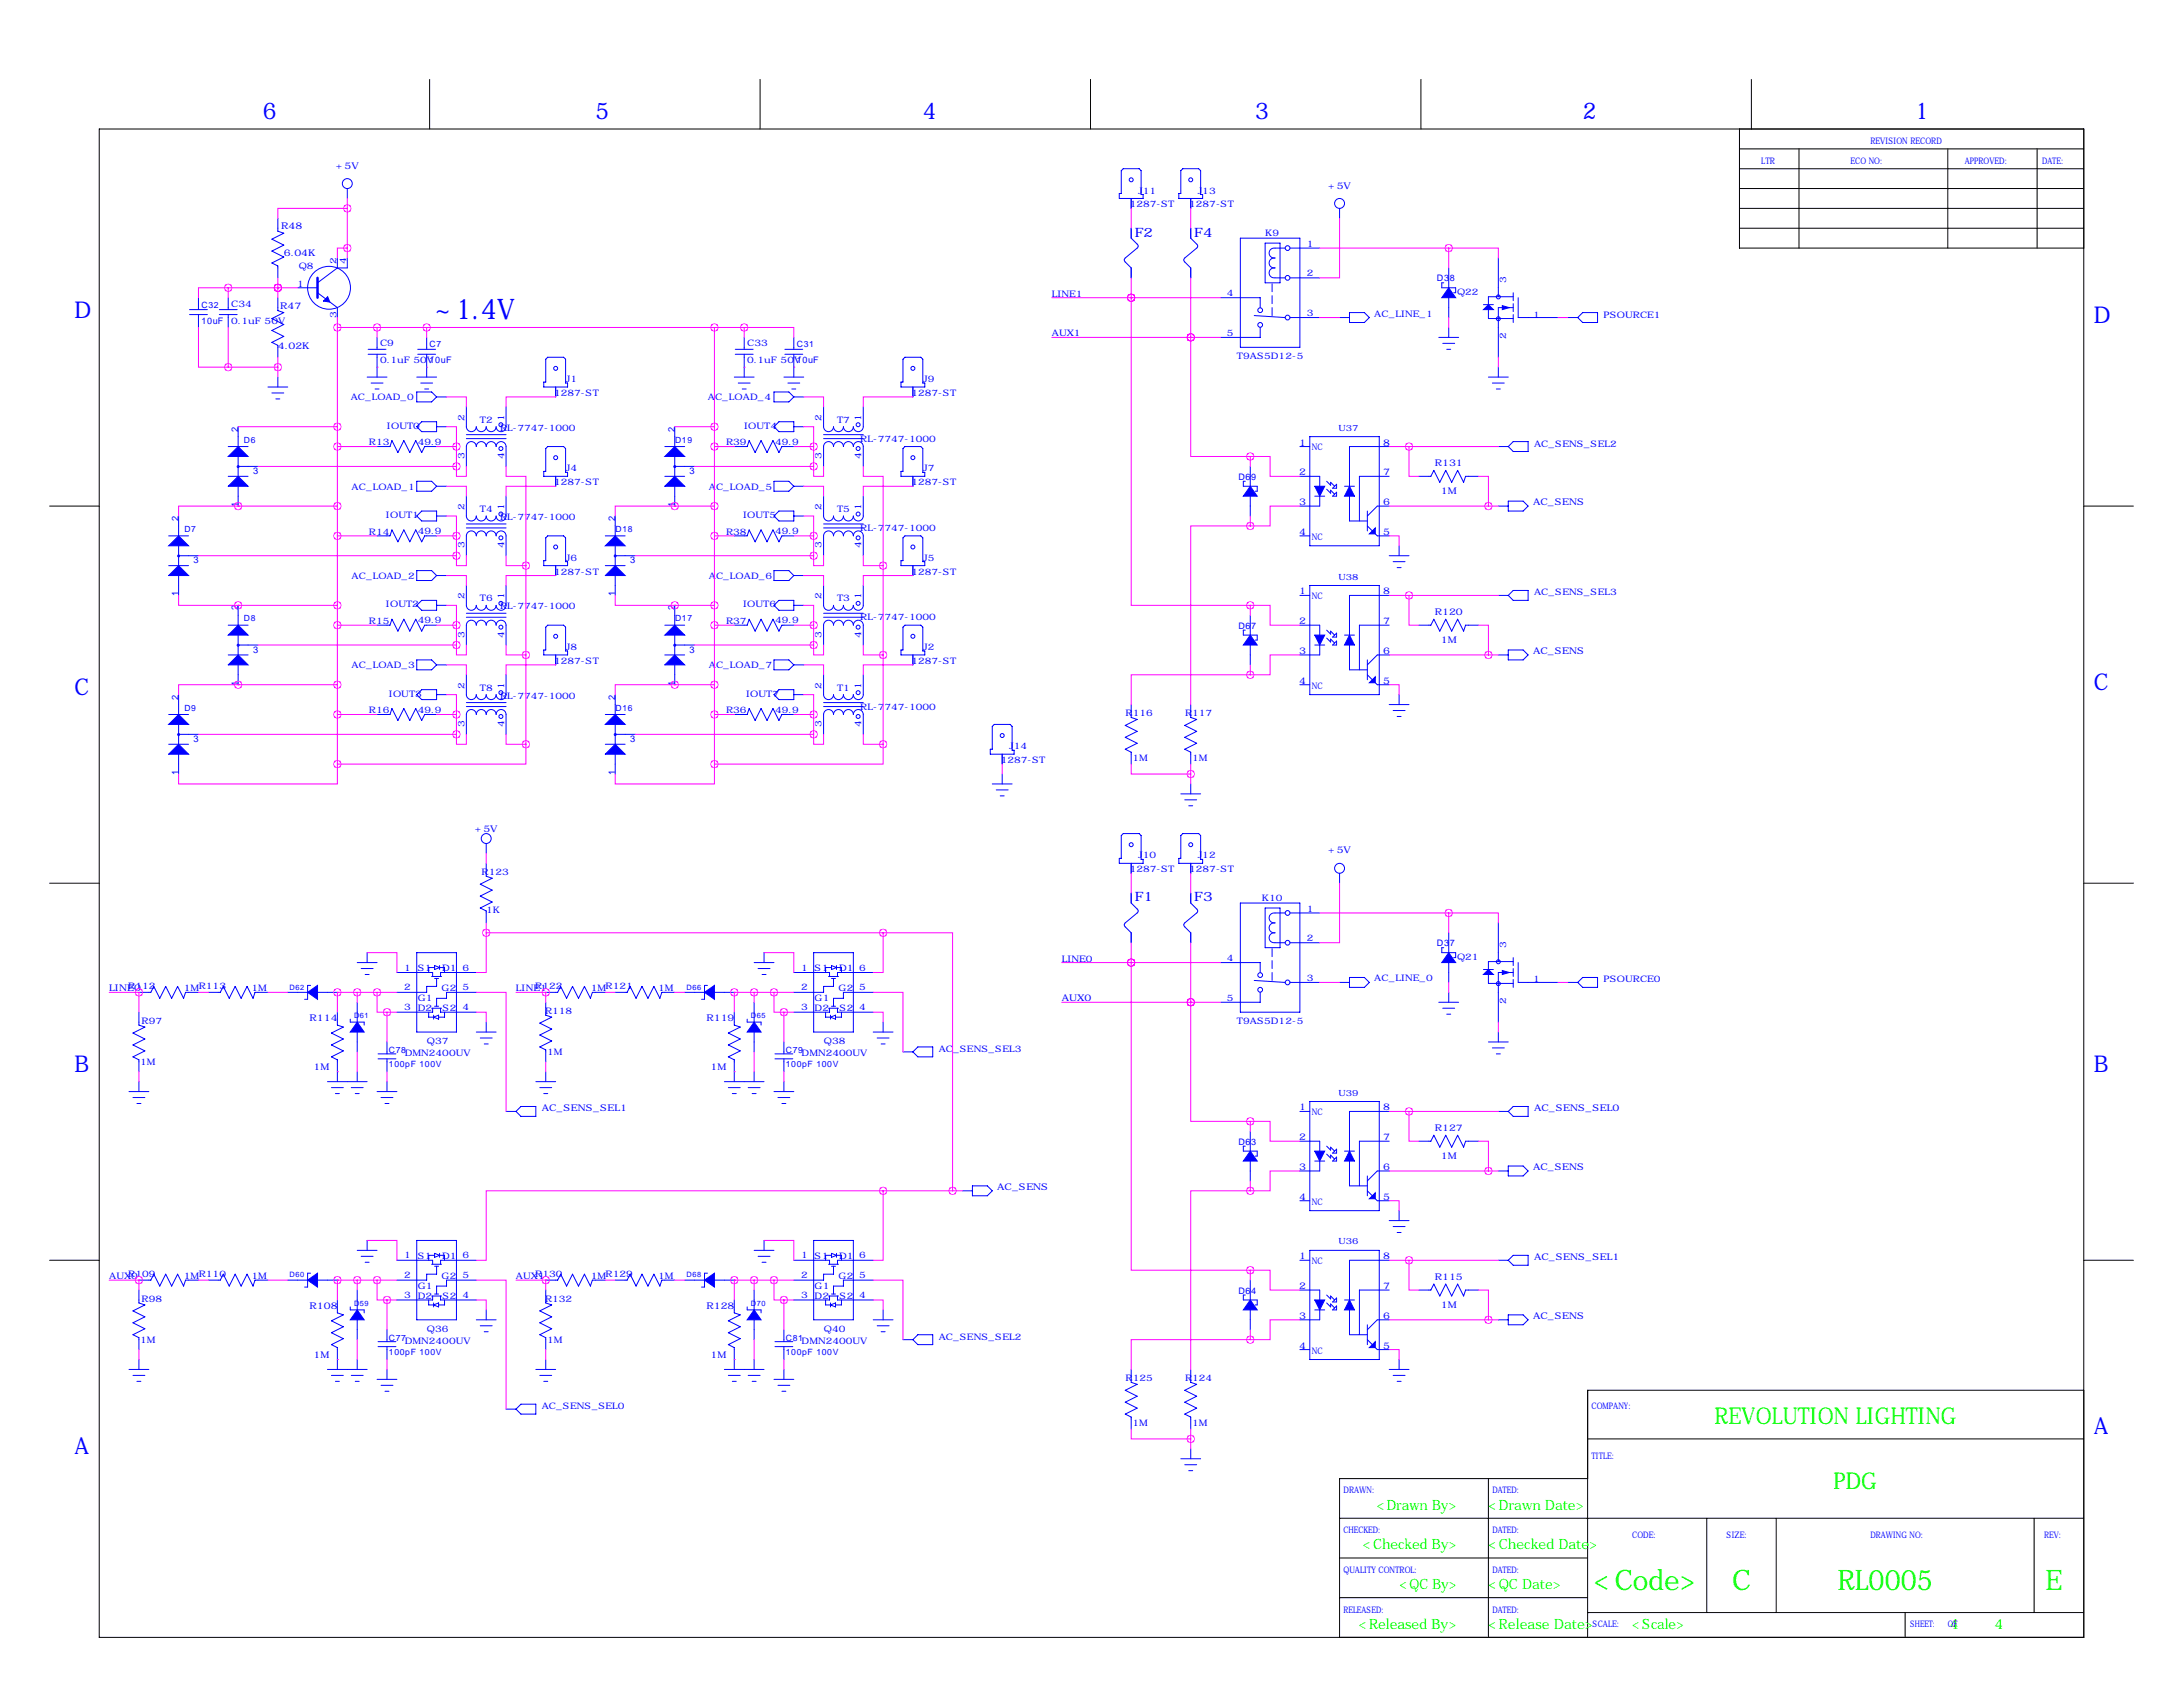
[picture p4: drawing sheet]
<svg xmlns="http://www.w3.org/2000/svg" width="559mm" height="432mm" viewBox="0 0 559 432" stroke-linecap="round" stroke-linejoin="round" font-family="sans-serif">
<defs><g id="words">
<text font-size="7.3" fill="#00f" x="111.4" y="81.6">~1.4V</text>
<g font-size="7.3" fill="#0f0">
<text x="408" y="407">&lt;Code&gt;</text>
<text x="443.4" y="407">C</text>
<text x="470.4" y="407">RL0005</text>
<text x="523.6" y="407">E</text>
</g>
<g font-size="5.9" fill="#00f">
<text x="67.3" y="30.5">6</text>
<text x="152.4" y="30.5">5</text>
<text x="236.2" y="30.5">4</text>
<text x="321.3" y="30.5">3</text>
<text x="405.1" y="30.5">2</text>
<text x="490.2" y="30.5">1</text>
<text x="19" y="81.3">D</text>
<text x="535.9" y="82.6">D</text>
<text x="19" y="177.8">C</text>
<text x="535.9" y="176.5">C</text>
<text x="19" y="274.3">B</text>
<text x="535.9" y="274.3">B</text>
<text x="535.9" y="367">A</text>
<text x="19" y="372.1">A</text>
</g>
<g font-size="5.9" fill="#0f0">
<text x="438.9" y="364.5">REVOLUTION LIGHTING</text>
<text x="469.3" y="381.1">PDG</text>
</g>
<g font-size="3.6" fill="#0f0">
<text x="352.4" y="386.4">&lt;Drawn By&gt;</text>
<text x="381" y="386.4">&lt;Drawn Date&gt;</text>
<text x="348.9" y="396.6">&lt;Checked By&gt;</text>
<text x="381" y="396.6">&lt;Checked Date&gt;</text>
<text x="358.2" y="406.7">&lt;QC By&gt;</text>
<text x="381" y="406.7">&lt;QC Date&gt;</text>
<text x="347.8" y="416.9">&lt;Released By&gt;</text>
<text x="381" y="416.9">&lt;Release Date&gt;</text>
<text x="417.8" y="416.9">&lt;Scale&gt;</text>
<text x="499.1" y="416.9">4</text>
<text x="510.5" y="416.9">4</text>
</g>
<g font-size="3.3" fill="#00f">
<text x="290.5" y="60.5">F2</text>
<text x="305.7" y="60.5">F4</text>
<text x="290.5" y="230.7">F1</text>
<text x="305.7" y="230.7">F3</text>
</g>
<g font-size="2.4" fill="#00f">
<text x="86" y="43.2">+5V</text>
<text x="340" y="48.3">+5V</text>
<text x="72" y="58.7">R48</text>
<text x="72.6" y="65.5">6.04K</text>
<text x="71.7" y="79">R47</text>
<text x="71.1" y="89.4">4.02K</text>
<text x="61" y="110.5" transform="rotate(-90 61 110.5)">2</text>
<text x="172.7" y="110.5" transform="rotate(-90 172.7 110.5)">2</text>
<text x="332.5" y="114">1</text>
<text x="354.1" y="114">8</text>
<text x="367.3" y="119.4">R131</text>
<text x="64.8" y="121.4">3</text>
<text x="176.5" y="121.4">3</text>
<text x="332.5" y="121.7">2</text>
<text x="354.1" y="121.7">7</text>
<text x="61" y="129.7" transform="rotate(-90 61 129.7)">1</text>
<text x="172.7" y="129.7" transform="rotate(-90 172.7 129.7)">1</text>
<text x="332.5" y="129.3">3</text>
<text x="354.1" y="129.3">6</text>
<text x="368.8" y="126.5">1M</text>
<text x="392.4" y="129.3">AC_SENS</text>
<text x="45.7" y="133.4" transform="rotate(-90 45.7 133.4)">2</text>
<text x="157.5" y="133.4" transform="rotate(-90 157.5 133.4)">2</text>
<text x="332.5" y="136.9">4</text>
<text x="354.1" y="136.9">5</text>
<text x="49.5" y="144.2">3</text>
<text x="161.3" y="144.2">3</text>
<text x="45.7" y="152.6" transform="rotate(-90 45.7 152.6)">1</text>
<text x="157.5" y="152.6" transform="rotate(-90 157.5 152.6)">1</text>
<text x="332.5" y="152.1">1</text>
<text x="354.1" y="152.1">8</text>
<text x="61" y="156.2" transform="rotate(-90 61 156.2)">2</text>
<text x="172.7" y="156.2" transform="rotate(-90 172.7 156.2)">2</text>
<text x="332.5" y="159.8">2</text>
<text x="354.1" y="159.8">7</text>
<text x="367.3" y="157.5">R120</text>
<text x="64.8" y="167.1">3</text>
<text x="176.5" y="167.1">3</text>
<text x="332.5" y="167.4">3</text>
<text x="354.1" y="167.4">6</text>
<text x="368.8" y="164.6">1M</text>
<text x="392.4" y="167.4">AC_SENS</text>
<text x="45.7" y="179.1" transform="rotate(-90 45.7 179.1)">2</text>
<text x="61" y="175.5" transform="rotate(-90 61 175.5)">1</text>
<text x="157.5" y="179.1" transform="rotate(-90 157.5 179.1)">2</text>
<text x="172.7" y="175.5" transform="rotate(-90 172.7 175.5)">1</text>
<text x="332.5" y="175">4</text>
<text x="354.1" y="175">5</text>
<text x="49.5" y="189.9">3</text>
<text x="161.3" y="189.9">3</text>
<text x="45.7" y="198.3" transform="rotate(-90 45.7 198.3)">1</text>
<text x="157.5" y="198.3" transform="rotate(-90 157.5 198.3)">1</text>
<text x="121.6" y="212.9">+5V</text>
<text x="340" y="218.4">+5V</text>
<text x="27.9" y="253.7">LINE0</text>
<text x="271.8" y="256.3">AUX0</text>
<text x="79.2" y="261.4">R114</text>
<text x="180.8" y="261.4">R119</text>
<text x="80.3" y="273.8">1M</text>
<text x="181.9" y="273.8">1M</text>
<text x="138.7" y="284.5">AC_SENS_SEL1</text>
<text x="332.5" y="284.2">1</text>
<text x="354.1" y="284.2">8</text>
<text x="392.7" y="284.5">AC_SENS_SEL0</text>
<text x="332.5" y="291.8">2</text>
<text x="354.1" y="291.8">7</text>
<text x="367.3" y="289.6">R127</text>
<text x="332.5" y="299.5">3</text>
<text x="354.1" y="299.5">6</text>
<text x="368.8" y="296.7">1M</text>
<text x="392.4" y="299.5">AC_SENS</text>
<text x="255.3" y="304.5">AC_SENS</text>
<text x="332.5" y="307.1">4</text>
<text x="354.1" y="307.1">5</text>
<text x="332.5" y="322.3">1</text>
<text x="354.1" y="322.3">8</text>
<text x="392.7" y="322.6">AC_SENS_SEL1</text>
<text x="332.5" y="329.9">2</text>
<text x="354.1" y="329.9">7</text>
<text x="367.3" y="327.7">R115</text>
<text x="79.2" y="335.1">R108</text>
<text x="180.8" y="335.1">R128</text>
<text x="368.8" y="334.8">1M</text>
<text x="332.5" y="337.6">3</text>
<text x="354.1" y="337.6">6</text>
<text x="392.4" y="337.6">AC_SENS</text>
<text x="80.3" y="347.5">1M</text>
<text x="181.9" y="347.5">1M</text>
<text x="332.5" y="345.2">4</text>
<text x="354.1" y="345.2">5</text>
</g>
<g font-size="2.3" fill="#00f">
<text x="450.8" y="41.9">LTR</text>
<text x="473.7" y="41.9">ECO NO:</text>
<text x="478.8" y="36.8">REVISION RECORD</text>
<text x="502.9" y="41.9">APPROVED:</text>
<text x="522.7" y="41.9">DATE:</text>
<text x="289.2" y="53.1">1287-ST</text>
<text x="291.3" y="49.5">J11</text>
<text x="304.4" y="53.1">1287-ST</text>
<text x="306.6" y="49.5">J13</text>
<text x="323.8" y="60.5">K9</text>
<text x="334.5" y="63.1">1</text>
<text x="76.5" y="68.8">Q8</text>
<text x="86.1" y="67.6" transform="rotate(-90 86.1 67.6)">2</text>
<text x="88.6" y="67.6" transform="rotate(-90 88.6 67.6)">4</text>
<text x="334.5" y="70.8">2</text>
<text x="76" y="73.4">1</text>
<text x="269.2" y="75.9">LINE1</text>
<text x="314" y="75.8">4</text>
<text x="367.8" y="72">D38</text>
<text x="373" y="75.4">Q22</text>
<text x="385.6" y="72.4" transform="rotate(-90 385.6 72.4)">3</text>
<text x="51.6" y="82.8">10uF</text>
<text x="59.2" y="78.5">C34</text>
<text x="59.2" y="82.8">0.1uF 50V</text>
<text x="86.1" y="81.4" transform="rotate(-90 86.1 81.4)">3</text>
<text x="334.5" y="80.9">3</text>
<text x="351.8" y="81">AC_LINE_1</text>
<text x="392.4" y="81.3">1</text>
<text x="410.5" y="81.3">PSOURCE1</text>
<text x="97.3" y="88.6">C9</text>
<text x="191.3" y="88.6">C33</text>
<text x="269.2" y="86.1">AUX1</text>
<text x="314" y="86">5</text>
<text x="385.6" y="86.8" transform="rotate(-90 385.6 86.8)">2</text>
<text x="97.3" y="93">0.1uF 50V</text>
<text x="110" y="93">10uF</text>
<text x="191.3" y="93">0.1uF 50V</text>
<text x="204" y="93">10uF</text>
<text x="316.6" y="91.9">T9AS5D12-5</text>
<text x="141.9" y="101.3">1287-ST</text>
<text x="144.9" y="97.8">J1</text>
<text x="233.3" y="101.3">1287-ST</text>
<text x="236.3" y="97.8">J9</text>
<text x="89.8" y="102.4">AC_LOAD_0</text>
<text x="118.9" y="107.7" transform="rotate(-90 118.9 107.7)">2</text>
<text x="129" y="107.7" transform="rotate(-90 129 107.7)">1</text>
<text x="181.2" y="102.4">AC_LOAD_4</text>
<text x="210.3" y="107.7" transform="rotate(-90 210.3 107.7)">2</text>
<text x="220.5" y="107.7" transform="rotate(-90 220.5 107.7)">1</text>
<text x="99.1" y="109.7">IOUT0</text>
<text x="107" y="113.8">49.9</text>
<text x="122.8" y="108.2">T2</text>
<text x="128" y="110.2">RL-7747-1000</text>
<text x="190.5" y="109.7">IOUT4</text>
<text x="198.4" y="113.8">49.9</text>
<text x="214.3" y="108.2">T7</text>
<text x="220.2" y="113">RL-7747-1000</text>
<text x="94.4" y="114">R13</text>
<text x="118.9" y="117.5" transform="rotate(-90 118.9 117.5)">3</text>
<text x="129" y="117.5" transform="rotate(-90 129 117.5)">4</text>
<text x="185.9" y="114">R39</text>
<text x="210.3" y="117.5" transform="rotate(-90 210.3 117.5)">3</text>
<text x="220.5" y="117.5" transform="rotate(-90 220.5 117.5)">4</text>
<text x="335.8" y="115.3">NC</text>
<text x="392.7" y="114.3">AC_SENS_SEL2</text>
<text x="90" y="125.5">AC_LOAD_1</text>
<text x="141.9" y="124.2">1287-ST</text>
<text x="144.9" y="120.7">J4</text>
<text x="181.5" y="125.5">AC_LOAD_5</text>
<text x="233.3" y="124.2">1287-ST</text>
<text x="236.3" y="120.7">J7</text>
<text x="317" y="122.8">D69</text>
<text x="118.9" y="130.6" transform="rotate(-90 118.9 130.6)">2</text>
<text x="122.8" y="131">T4</text>
<text x="129" y="130.6" transform="rotate(-90 129 130.6)">1</text>
<text x="210.3" y="130.6" transform="rotate(-90 210.3 130.6)">2</text>
<text x="214.3" y="131">T5</text>
<text x="220.5" y="130.6" transform="rotate(-90 220.5 130.6)">1</text>
<text x="94.4" y="136.9">R14</text>
<text x="98.8" y="132.6">IOUT1</text>
<text x="107" y="136.7">49.9</text>
<text x="128" y="133.1">RL-7747-1000</text>
<text x="185.9" y="136.9">R38</text>
<text x="190.2" y="132.6">IOUT5</text>
<text x="198.4" y="136.7">49.9</text>
<text x="220.2" y="135.9">RL-7747-1000</text>
<text x="118.9" y="140.4" transform="rotate(-90 118.9 140.4)">3</text>
<text x="129" y="140.4" transform="rotate(-90 129 140.4)">4</text>
<text x="144.9" y="143.5">J6</text>
<text x="210.3" y="140.4" transform="rotate(-90 210.3 140.4)">3</text>
<text x="220.5" y="140.4" transform="rotate(-90 220.5 140.4)">4</text>
<text x="236.3" y="143.5">J5</text>
<text x="335.8" y="138.2">NC</text>
<text x="90" y="148.1">AC_LOAD_2</text>
<text x="141.9" y="147">1287-ST</text>
<text x="181.5" y="148.1">AC_LOAD_6</text>
<text x="233.3" y="147">1287-ST</text>
<text x="98.8" y="155.4">IOUT2</text>
<text x="118.9" y="153.4" transform="rotate(-90 118.9 153.4)">2</text>
<text x="122.8" y="153.9">T6</text>
<text x="128" y="156">RL-7747-1000</text>
<text x="129" y="153.4" transform="rotate(-90 129 153.4)">1</text>
<text x="190.2" y="155.4">IOUT6</text>
<text x="210.3" y="153.4" transform="rotate(-90 210.3 153.4)">2</text>
<text x="214.3" y="153.9">T3</text>
<text x="220.5" y="153.4" transform="rotate(-90 220.5 153.4)">1</text>
<text x="335.8" y="153.4">NC</text>
<text x="392.7" y="152.4">AC_SENS_SEL3</text>
<text x="94.4" y="159.7">R15</text>
<text x="107" y="159.5">49.9</text>
<text x="185.9" y="159.7">R37</text>
<text x="198.4" y="159.5">49.9</text>
<text x="220.2" y="158.8">RL-7747-1000</text>
<text x="317" y="160.9">D67</text>
<text x="118.9" y="163.2" transform="rotate(-90 118.9 163.2)">3</text>
<text x="129" y="163.2" transform="rotate(-90 129 163.2)">4</text>
<text x="144.9" y="166.4">J8</text>
<text x="210.3" y="163.2" transform="rotate(-90 210.3 163.2)">3</text>
<text x="220.5" y="163.2" transform="rotate(-90 220.5 163.2)">4</text>
<text x="236.3" y="166.4">J2</text>
<text x="90" y="170.9">AC_LOAD_3</text>
<text x="141.9" y="169.9">1287-ST</text>
<text x="181.5" y="170.9">AC_LOAD_7</text>
<text x="233.3" y="169.9">1287-ST</text>
<text x="99.6" y="178.3">IOUT3</text>
<text x="118.9" y="176.3" transform="rotate(-90 118.9 176.3)">2</text>
<text x="122.8" y="176.8">T8</text>
<text x="128" y="178.8">RL-7747-1000</text>
<text x="129" y="176.3" transform="rotate(-90 129 176.3)">1</text>
<text x="191" y="178.3">IOUT7</text>
<text x="210.3" y="176.3" transform="rotate(-90 210.3 176.3)">2</text>
<text x="214.3" y="176.8">T1</text>
<text x="220.5" y="176.3" transform="rotate(-90 220.5 176.3)">1</text>
<text x="335.8" y="176.3">NC</text>
<text x="94.4" y="182.6">R16</text>
<text x="107" y="182.4">49.9</text>
<text x="185.9" y="182.6">R36</text>
<text x="198.4" y="182.4">49.9</text>
<text x="220.2" y="181.6">RL-7747-1000</text>
<text x="288.1" y="183.4">R116</text>
<text x="303.4" y="183.4">R117</text>
<text x="118.9" y="186.1" transform="rotate(-90 118.9 186.1)">3</text>
<text x="129" y="186.1" transform="rotate(-90 129 186.1)">4</text>
<text x="210.3" y="186.1" transform="rotate(-90 210.3 186.1)">3</text>
<text x="220.5" y="186.1" transform="rotate(-90 220.5 186.1)">4</text>
<text x="258.3" y="191.8">J14</text>
<text x="256.2" y="195.3">1287-ST</text>
<text x="289.9" y="194.8">1M</text>
<text x="305.1" y="194.8">1M</text>
<text x="291.3" y="219.7">J10</text>
<text x="306.6" y="219.7">J12</text>
<text x="123.3" y="224">R123</text>
<text x="289.2" y="223.2">1287-ST</text>
<text x="304.4" y="223.2">1287-ST</text>
<text x="124.5" y="233.7">1K</text>
<text x="323" y="230.6">K10</text>
<text x="334.5" y="233.3">1</text>
<text x="334.5" y="240.9">2</text>
<text x="367.8" y="242.2">D37</text>
<text x="373" y="245.6">Q21</text>
<text x="385.6" y="242.6" transform="rotate(-90 385.6 242.6)">3</text>
<text x="103.5" y="248.4">1</text>
<text x="106.9" y="248.7">S1</text>
<text x="113.2" y="248.7">D1</text>
<text x="118.4" y="248.4">6</text>
<text x="205.1" y="248.4">1</text>
<text x="208.5" y="248.7">S1</text>
<text x="214.8" y="248.7">D1</text>
<text x="220" y="248.4">6</text>
<text x="271.8" y="246.1">LINE0</text>
<text x="314" y="246">4</text>
<text x="334.5" y="251.1">3</text>
<text x="351.8" y="251.2">AC_LINE_0</text>
<text x="392.4" y="251.5">1</text>
<text x="410.5" y="251.5">PSOURCE0</text>
<text x="32.8" y="253.2">R112</text>
<text x="47.1" y="253.7">1MR113</text>
<text x="64.3" y="253.7">1M</text>
<text x="103.5" y="253.5">2</text>
<text x="106.9" y="256.3">G1</text>
<text x="113" y="253.7">G2</text>
<text x="118.4" y="253.5">5</text>
<text x="132.1" y="253.7">LINE1</text>
<text x="137" y="253.2">R122</text>
<text x="151.2" y="253.7">1MR121</text>
<text x="168.5" y="253.7">1M</text>
<text x="205.1" y="253.5">2</text>
<text x="208.5" y="256.3">G1</text>
<text x="214.6" y="253.7">G2</text>
<text x="220" y="253.5">5</text>
<text x="314" y="256.2">5</text>
<text x="385.6" y="256.9" transform="rotate(-90 385.6 256.9)">2</text>
<text x="36.2" y="262.1">R97</text>
<text x="103.5" y="258.6">3</text>
<text x="106.9" y="258.8">D2</text>
<text x="113.3" y="258.8">S2</text>
<text x="118.4" y="258.6">4</text>
<text x="139.5" y="259.6">R118</text>
<text x="205.1" y="258.6">3</text>
<text x="208.5" y="258.8">D2</text>
<text x="214.9" y="258.8">S2</text>
<text x="220" y="258.6">4</text>
<text x="316.6" y="262.1">T9AS5D12-5</text>
<text x="109.3" y="267.2">Q37</text>
<text x="210.9" y="267.2">Q38</text>
<text x="240.3" y="269.2">AC_SENS_SEL3</text>
<text x="35.9" y="272.5">1M</text>
<text x="103.6" y="270.2">DMN2400UV</text>
<text x="140" y="270">1M</text>
<text x="205.2" y="270.2">DMN2400UV</text>
<text x="335.8" y="285.5">NC</text>
<text x="317" y="293">D63</text>
<text x="335.8" y="308.3">NC</text>
<text x="103.5" y="322.1">1</text>
<text x="106.9" y="322.3">S1</text>
<text x="113.2" y="322.3">D1</text>
<text x="118.4" y="322.1">6</text>
<text x="205.1" y="322.1">1</text>
<text x="208.5" y="322.3">S1</text>
<text x="214.8" y="322.3">D1</text>
<text x="220" y="322.1">6</text>
<text x="335.8" y="323.6">NC</text>
<text x="27.9" y="327.4">AUX0</text>
<text x="32.8" y="326.9">R109</text>
<text x="47.1" y="327.4">1MR110</text>
<text x="64.3" y="327.4">1M</text>
<text x="103.5" y="327.2">2</text>
<text x="106.9" y="329.9">G1</text>
<text x="113" y="327.4">G2</text>
<text x="118.4" y="327.2">5</text>
<text x="132.1" y="327.4">AUX1</text>
<text x="137" y="326.9">R130</text>
<text x="151.2" y="327.4">1MR129</text>
<text x="168.5" y="327.4">1M</text>
<text x="205.1" y="327.2">2</text>
<text x="208.5" y="329.9">G1</text>
<text x="214.6" y="327.4">G2</text>
<text x="220" y="327.2">5</text>
<text x="36.2" y="333.2">R98</text>
<text x="103.5" y="332.2">3</text>
<text x="106.9" y="332.5">D2</text>
<text x="113.3" y="332.5">S2</text>
<text x="118.4" y="332.2">4</text>
<text x="139.5" y="333.2">R132</text>
<text x="205.1" y="332.2">3</text>
<text x="208.5" y="332.5">D2</text>
<text x="214.9" y="332.5">S2</text>
<text x="220" y="332.2">4</text>
<text x="317" y="331.1">D64</text>
<text x="109.3" y="340.9">Q36</text>
<text x="210.9" y="340.9">Q40</text>
<text x="35.9" y="343.7">1M</text>
<text x="103.6" y="343.9">DMN2400UV</text>
<text x="140" y="343.7">1M</text>
<text x="205.2" y="343.9">DMN2400UV</text>
<text x="240.3" y="342.9">AC_SENS_SEL2</text>
<text x="335.8" y="346.4">NC</text>
<text x="288.1" y="353.6">R125</text>
<text x="303.4" y="353.6">R124</text>
<text x="138.7" y="360.7">AC_SENS_SEL0</text>
<text x="289.9" y="365">1M</text>
<text x="305.1" y="365">1M</text>
<text x="407.4" y="360.7">COMPANY:</text>
<text x="407.4" y="373.4">TITLE:</text>
<text x="343.9" y="382.3">DRAWN:</text>
<text x="382" y="382.3">DATED:</text>
<text x="343.9" y="392.4">CHECKED:</text>
<text x="382" y="392.4">DATED:</text>
<text x="417.8" y="393.7">CODE:</text>
<text x="442" y="393.7">SIZE:</text>
<text x="478.8" y="393.7">DRAWING NO:</text>
<text x="523.2" y="393.7">REV:</text>
<text x="343.9" y="402.6">QUALITY CONTROL:</text>
<text x="382" y="402.6">DATED:</text>
<text x="343.9" y="412.7">RELEASED:</text>
<text x="382" y="412.7">DATED:</text>
<text x="407.7" y="416.6">SCALE:</text>
<text x="488.9" y="416.6">SHEET:</text>
<text x="498.6" y="416.6">OF</text>
</g>
<g font-size="2.2" fill="#00f">
<text x="51.6" y="78.7">C32</text>
<text x="110" y="88.9">C7</text>
<text x="204" y="88.9">C31</text>
<text x="62.4" y="113.3">D6</text>
<text x="172.8" y="113.3">D19</text>
<text x="342.6" y="110.2">U37</text>
<text x="47.2" y="136.2">D7</text>
<text x="157.6" y="136.2">D18</text>
<text x="342.6" y="148.3">U38</text>
<text x="62.4" y="159">D8</text>
<text x="172.8" y="159">D17</text>
<text x="47.2" y="181.9">D9</text>
<text x="157.6" y="181.9">D16</text>
<text x="99.6" y="269.5">C78</text>
<text x="201.2" y="269.5">C79</text>
<text x="99.6" y="273">100pF 100V</text>
<text x="201.2" y="273">100pF 100V</text>
<text x="342.6" y="280.4">U39</text>
<text x="342.6" y="318.5">U36</text>
<text x="99.6" y="343.2">C77</text>
<text x="99.6" y="346.7">100pF 100V</text>
<text x="201.2" y="343.2">C81</text>
<text x="201.2" y="346.7">100pF 100V</text>
</g>
<g font-size="1.9" fill="#00f">
<text x="74.1" y="253.3">D62</text>
<text x="175.7" y="253.3">D66</text>
<text x="90.6" y="260.7">D61</text>
<text x="192.2" y="260.7">D65</text>
<text x="74.1" y="327">D60</text>
<text x="175.7" y="327">D68</text>
<text x="90.6" y="334.3">D59</text>
<text x="192.2" y="334.3">D70</text>
</g>
</g></defs>
<g fill="none" stroke="#000" stroke-width=".26">
<path d="M25.4 33h508v386.1h-508zM110 20.3v12.7M194.6 20.3v12.7M279.1 20.3v12.7M363.7 20.3v12.7M445.3 38.1h88.1M445.3 33v30.5h88.1M448.3 20.3v12.7M460.5 38.1v25.4M498.6 38.1v25.4M521.5 38.1v25.4M445.3 48.3h88.1"/>
<path d="M445.3 43.2h88.1M445.3 53.3h88.1M445.3 58.4h88.1M12.7 129.5h12.7M533.4 129.5h12.7M12.7 226.1h12.7M533.4 226.1h12.7M12.7 322.6h12.7M533.4 322.6h12.7M533.4 355.9h-127v63.2M381 378.5v40.6M406.4 368.3h127"/>
<path d="M406.4 378.5h-63.5v40.6M342.9 388.6h190.5M342.9 398.8h63.5M436.9 388.6v24.1M454.7 388.6v24.1M520.7 388.6v24.1M342.9 408.9h63.5M406.4 412.7h127M487.7 412.7v6.4"/>
</g>
<g fill="none" stroke="#00f" stroke-width=".26">
<path d="M71.1 55.9v3.3l1.5 .5-3 1.5 3 1.5-3 1.6 3 1.5-3 1.5 1.5 .8v3M88.9 48.3v2.5M287 43.7l.5-.5h4.1l.5 .5v6.1h.5v1h-6.1v-1.3h.5zM289.6 50.8v2.5M289.6 58.4v2.6l1.5 1.5M302.3 43.7l.5-.5h4l.5 .5v6.1h.5v1h-6v-1.3h.5zM304.8 58.4v2.6l1.7 1.6 .1 .6-.3 .3M304.8 50.8v2.5M342.9 53.3v2.6M48.5 79.2h4.6M50.8 76.2v3M56.1 79.2h4.6"/>
<path d="M58.4 76.2v3M71.1 76.2v3.3l1.5 .5-3 1.5 3 1.6-3 1.5 3 1.5-3 1.5 1.5 .8v3M76.2 73.7h5.1M81.3 74.9l5.1 3.8v2.6M86.4 68.6l-5.1 3.8M86.4 66v2.6M88.9 66v2.6h-2.5M291.1 62.5l.2 .5-.2 .5M291.1 63.5l-3.1 2.5-.2 .6 .1 .3 1.7 1.7v2.5M306.3 63.5l-3 2.5-.3 .6 .2 .3 1.6 1.7v2.5M312.4 76.2h10.2v2.5M317.5 61h15.2v27.9h-15.2z"/>
<path d="M323.8 62.2h3.9v10.2h-3.9zM325.6 72.6v2.1M325.6 75.7v2M325.6 78.7v2.1M326.4 63.5a1.27 1.27 0 0 0-1.5 1.3 1.27 1.27 0 0 0 1.5 1.2 1.29 1.29 0 0 0-1.5 1.3 1.29 1.29 0 0 0 1.5 1.3M326.4 68.6a1.27 1.27 0 0 0-1.5 1.2 1.27 1.27 0 0 0 1.5 1.3h2.5M326.4 63.5h2.5M330.2 71.1h7.6M330.2 63.5h7.6M369.6 72.4h-.5v1.3h3.5v1.2h-.5M370.8 68.6v5.1M370.8 76.2v5.1"/>
<path d="M379.7 78h2.6M381 79.2v2.3h6.3M383.5 66v9.9M387.3 78.7h-3.8v12.7M387.3 75.9h-6.3v2.1M387.3 74.9v2.1M387.3 77.7v2.1M388.6 76.2v5.1h10.2M48.5 80.5h4.6M50.8 80.5v3.3M56.1 80.5h4.6M58.4 80.5v3.3"/>
<path d="M68.6 99.1h5.1M71.1 96.5v2.6M94 96.5h5.1M94.2 90.7h4.6M94.2 89.4h4.6M95 98h3M96 99.6h1M96.5 86.4v3M96.5 90.7v5.8M106.7 96.5h5.1M106.9 90.7h4.6M106.9 89.4h4.6"/>
<path d="M107.7 98h3M108.7 99.6h1M109.2 86.4v3M109.2 90.7v5.8M139.7 91.9l.5-.5h4.1l.5 .5v6.1h.5v1.1h-6.1v-1.3h.5zM142.2 99.1v2.5M188 96.5h5M188.2 90.7h4.6M188.2 89.4h4.6M189 98h3M190 99.6h1M190.5 86.4v3"/>
<path d="M190.5 90.7v5.8M200.7 96.5h5M200.9 90.7h4.6M200.9 89.4h4.6M201.7 98h3M202.7 99.6h1M203.2 86.4v3M203.2 90.7v5.8M231.1 91.9l.5-.5h4.1l.5 .5v6.1h.5v1.1h-6.1v-1.3h.5zM233.7 99.1v2.5M321.1 80.8l7.8 .5M322.6 83.8v2.6h-10.2"/>
<path d="M330.2 81.3h7.6M342.9 81.3h2.5M345.4 80h3.8l1.3 1.3-1.3 1.3h-3.8zM368.3 86.4h5.1M369.3 87.9h3.1M370.3 89.4h1M370.8 83.8v2.6M381 96.5h5.1M382 98h3.1M383 99.6h1M383.5 94v2.5M387.3 80.5v2.1"/>
<path d="M401.3 81.3h2.6M405.1 80h3.8v2.6h-3.8l-1.2-1.3zM58.4 114.3h5.1M61 109.2v5.1M61 116.8v5.1M61 119.4h5M69.6 100.6h3M70.6 102.1h1M96.5 114.3h3.3l.5-1.5 1.6 3 1.5-3 1.5 3 1.5-3 1.5 3 .8-1.5h3.1M106.7 100.3h3.8l1.3 1.3-1.3 1.3h-3.8zM106.7 109.2l1.2-1.3h3.9v2.6h-3.9zM111.8 101.6h2.5"/>
<path d="M111.8 109.2h2.5M119.4 119.4v-5.1a1.27 1.27 0 0 1 1.2-1.3 1.27 1.27 0 0 1 1.3 1.3 1.27 1.27 0 0 1 1.3-1.3 1.27 1.27 0 0 1 1.3 1.3 1.27 1.27 0 0 1 1.2-1.3 1.27 1.27 0 0 1 1.3 1.3 1.27 1.27 0 0 1 1.3-1.3 1.27 1.27 0 0 1 1.2 1.3v5.1M119.4 104.1v5.1a1.27 1.27 0 0 0 1.3 1.3 1.27 1.27 0 0 0 1.2-1.3 1.27 1.27 0 0 0 1.3 1.3 1.27 1.27 0 0 0 1.3-1.3 1.27 1.27 0 0 0 1.2 1.3 1.27 1.27 0 0 0 1.3-1.3 1.27 1.27 0 0 0 1.3 1.3 1.27 1.27 0 0 0 1.2-1.3v-5.1M119.4 112.3h10.1M119.4 111.3h10.1M139.7 114.8l.5-.5h4.1l.5 .5v6.1h.5v1h-6.1v-1.3h.5zM170.2 114.3h5.1M172.7 119.4h5.1M172.7 109.2v5.1M172.7 116.8v5.1M188 114.3h3.3l.5-1.5 1.5 3 1.5-3 1.5 3 1.6-3 1.5 3 .8-1.5h3M198.1 109.2l1.3-1.3h3.8v2.6h-3.8z"/>
<path d="M198.1 100.3h3.8l1.3 1.3-1.3 1.3h-3.8zM203.2 101.6h2.5M203.2 109.2h2.5M210.8 119.4v-5.1a1.27 1.27 0 0 1 1.3-1.3 1.27 1.27 0 0 1 1.3 1.3 1.27 1.27 0 0 1 1.2-1.3 1.27 1.27 0 0 1 1.3 1.3 1.27 1.27 0 0 1 1.3-1.3 1.27 1.27 0 0 1 1.2 1.3 1.27 1.27 0 0 1 1.3-1.3 1.27 1.27 0 0 1 1.3 1.3v5.1M210.8 104.1v5.1a1.27 1.27 0 0 0 1.3 1.3 1.27 1.27 0 0 0 1.3-1.3 1.27 1.27 0 0 0 1.2 1.3 1.27 1.27 0 0 0 1.3-1.3 1.27 1.27 0 0 0 1.3 1.3 1.27 1.27 0 0 0 1.2-1.3 1.27 1.27 0 0 0 1.3 1.3 1.27 1.27 0 0 0 1.3-1.3v-5.1M210.8 112.3h10.2M210.8 111.3h10.2M231.1 114.8l.5-.5h4.1l.5 .5v6.1h.5v1h-6.1v-1.3h.5zM320 119.4v5.1M332.7 114.3h2.6M335.3 111.8h17.8v27.9h-17.8zM355.6 114.3h-10.2v10.2"/>
<path d="M383.5 114.3h2.6M386.1 114.3l1.2-1.3h3.9v2.6h-3.9zM43.2 137.2h5.1M45.7 132.1v5.1M45.7 139.7v5.1M58.4 121.9h5.1M61 124.5v5M96.5 137.2h3.3l.5-1.6 1.6 3.1 1.5-3.1 1.5 3.1 1.5-3.1 1.5 3.1 .8-1.5h3.1M106.7 123.2h3.8l1.3 1.3-1.3 1.2h-3.8zM107.9 130.8h3.9v2.5h-3.9l-1.2-1.2zM111.8 124.5h2.5M111.8 132.1h2.5"/>
<path d="M119.4 127v5.1a1.27 1.27 0 0 0 1.2 1.2 1.27 1.27 0 0 0 1.3-1.2 1.27 1.27 0 0 0 1.3 1.3 1.27 1.27 0 0 0 1.3-1.3 1.27 1.27 0 0 0 1.2 1.3 1.27 1.27 0 0 0 1.3-1.3 1.27 1.27 0 0 0 1.3 1.2 1.27 1.27 0 0 0 1.2-1.2v-5.1M119.4 135.1h10.1M119.4 134.1h10.1M140.2 137.2h4.1l.5 .5v6.1h.5v1h-6.1v-1.3h.5v-5.8zM142.2 121.9v2.6M154.9 137.2h5.1M157.5 132.1v5.1M157.5 139.7v5.1M170.2 121.9h5.1M172.7 124.5v5M188 137.2h3.3l.5-1.6 1.5 3.1 1.5-3.1 1.5 3.1 1.6-3.1 1.5 3.1 .8-1.5h3M198.1 132.1l1.3-1.3h3.8v2.5h-3.8z"/>
<path d="M198.1 123.2h3.8l1.3 1.3-1.3 1.2h-3.8zM203.2 124.5h2.5M203.2 132.1h2.5M210.8 127v5.1a1.27 1.27 0 0 0 1.3 1.3 1.27 1.27 0 0 0 1.3-1.3 1.27 1.27 0 0 0 1.2 1.3 1.27 1.27 0 0 0 1.3-1.3 1.27 1.27 0 0 0 1.3 1.3 1.27 1.27 0 0 0 1.2-1.3 1.27 1.27 0 0 0 1.3 1.3 1.27 1.27 0 0 0 1.3-1.3v-5.1M210.8 135.1h10.2M210.8 134.1h10.2M231.6 137.2h4.1l.5 .5v6.1h.5v1h-6.1v-1.3h.5v-5.8zM233.7 121.9v2.6M318.8 123.2h-.5v1.3h3.5v1.2h-.5M320 127v5.1M332.7 137.2h2.6M332.7 121.9h5.1v2.6"/>
<path d="M336.5 127h2.6M337.8 127v2.5h-5.1M339.6 123.2l1 1v-.8l1 1.1M339.6 125.2l1 1v-.7l1 1M342.1 124v1h-1zM342.1 126v1h-1zM344.2 124.5h2.5M345.4 127v6.3h4.6M350 130.8v5.1M350 134.6l1.8 1.8M352 136.7l.6 .5h3M355.6 121.9h-7.6v11.4"/>
<path d="M355.6 129.5h-3l-2.6 2.6M358.1 139.7v2.5M363.2 121.9h3.1l.7-1.5 1.6 3 1.5-3 1.5 3 1.5-3 1.5 3 .6-1.5h3.3M383.5 129.5h2.6M386.1 128.3h3.8l1.3 1.2-1.3 1.3h-3.8zM43.2 144.8h5.1M45.7 147.3v5.1M45.7 142.2h5.1M61 154.9v5.1M106.7 146h3.8l1.3 1.3-1.3 1.3h-3.8zM107.9 153.7h3.9v2.5h-3.9l-1.2-1.3zM111.8 147.3h2.5"/>
<path d="M111.8 154.9h2.5M119.4 142.2v-5a1.27 1.27 0 0 1 1.3-1.3 1.27 1.27 0 0 1 1.2 1.3 1.27 1.27 0 0 1 1.3-1.3 1.27 1.27 0 0 1 1.3 1.3 1.27 1.27 0 0 1 1.2-1.3 1.27 1.27 0 0 1 1.3 1.3 1.27 1.27 0 0 1 1.3-1.3 1.27 1.27 0 0 1 1.2 1.3v5M119.4 149.9v5a1.27 1.27 0 0 0 1.3 1.3 1.27 1.27 0 0 0 1.2-1.3 1.27 1.27 0 0 0 1.3 1.3 1.27 1.27 0 0 0 1.3-1.3 1.27 1.27 0 0 0 1.2 1.3 1.27 1.27 0 0 0 1.3-1.3 1.27 1.27 0 0 0 1.3 1.3 1.27 1.27 0 0 0 1.2-1.3v-5M119.4 158h10.1M119.4 157h10.1M142.2 144.8v2.5M154.9 144.8h5.1M157.5 142.2h5.1M157.5 147.3v5.1M172.7 154.9v5.1M198.1 154.9l1.3-1.2h3.8v2.5h-3.8zM198.1 146h3.8l1.3 1.3-1.3 1.3h-3.8z"/>
<path d="M203.2 147.3h2.5M203.2 154.9h2.5M210.8 142.2v-5a1.27 1.27 0 0 1 1.3-1.3 1.27 1.27 0 0 1 1.3 1.3 1.27 1.27 0 0 1 1.2-1.3 1.27 1.27 0 0 1 1.3 1.3 1.27 1.27 0 0 1 1.3-1.3 1.27 1.27 0 0 1 1.2 1.3 1.27 1.27 0 0 1 1.3-1.3 1.27 1.27 0 0 1 1.3 1.3v5M210.8 149.9v5a1.27 1.27 0 0 0 1.3 1.3 1.27 1.27 0 0 0 1.3-1.3 1.27 1.27 0 0 0 1.2 1.3 1.27 1.27 0 0 0 1.3-1.3 1.27 1.27 0 0 0 1.3 1.3 1.27 1.27 0 0 0 1.2-1.3 1.27 1.27 0 0 0 1.3 1.3 1.27 1.27 0 0 0 1.3-1.3v-5M210.8 158h10.2M210.8 157h10.2M233.7 144.8v2.5M320 157.5v5.1M332.7 152.4h2.6M335.3 149.9h17.8v27.9h-17.8zM355.6 142.2h5.1M355.6 152.4h-10.2v10.2"/>
<path d="M356.6 143.8h3.1M357.6 145.3h1M383.5 152.4h2.6M387.3 151.1h3.9v2.6h-3.9l-1.2-1.3zM45.7 177.8v5.1M58.4 160h5.1M58.4 167.6h5.1M61 162.6v5M61 170.2v5.1M61 165.1h5M96.5 160h3.3l.5-1.5 1.6 3 1.5-3 1.5 3 1.5-3 1.5 3 .8-1.5h3.1M106.7 168.9h3.8l1.3 1.3-1.3 1.2h-3.8z"/>
<path d="M106.7 177.8l1.2-1.3h3.9v2.6h-3.9zM111.8 177.8h2.5M111.8 170.2h2.5M119.4 165.1v-5.1a1.27 1.27 0 0 1 1.3-1.3 1.27 1.27 0 0 1 1.2 1.3 1.27 1.27 0 0 1 1.3-1.3 1.27 1.27 0 0 1 1.3 1.3 1.27 1.27 0 0 1 1.2-1.2 1.27 1.27 0 0 1 1.3 1.2 1.27 1.27 0 0 1 1.3-1.2 1.27 1.27 0 0 1 1.2 1.2v5.1M119.4 172.7v5.1a1.27 1.27 0 0 0 1.2 1.3 1.27 1.27 0 0 0 1.3-1.3 1.27 1.27 0 0 0 1.3 1.3 1.27 1.27 0 0 0 1.3-1.3 1.27 1.27 0 0 0 1.2 1.3 1.27 1.27 0 0 0 1.3-1.3 1.27 1.27 0 0 0 1.3 1.3 1.27 1.27 0 0 0 1.2-1.3v-5.1M119.4 179.8h10.1M140.2 160h4.1l.5 .5v6.1h.5v1h-6.1v-1.2h.5v-5.9zM142.2 167.6v2.6M157.5 177.8v5.1M170.2 160h5.1M170.2 167.6h5.1M172.7 165.1h5.1"/>
<path d="M172.7 162.6v5M172.7 170.2v5.1M188 160h3.3l.5-1.5 1.5 3 1.5-3 1.5 3 1.6-3 1.5 3 .8-1.5h3M198.1 177.8l1.3-1.3h3.8v2.6h-3.8zM198.1 168.9h3.8l1.3 1.3-1.3 1.2h-3.8zM203.2 177.8h2.5M203.2 170.2h2.5M210.8 165.1v-5.1a1.27 1.27 0 0 1 1.3-1.3 1.27 1.27 0 0 1 1.3 1.3 1.27 1.27 0 0 1 1.2-1.3 1.27 1.27 0 0 1 1.3 1.3 1.27 1.27 0 0 1 1.3-1.3 1.27 1.27 0 0 1 1.2 1.3 1.27 1.27 0 0 1 1.3-1.3 1.27 1.27 0 0 1 1.3 1.3v5.1M210.8 172.7v5.1a1.27 1.27 0 0 0 1.3 1.3 1.27 1.27 0 0 0 1.3-1.3 1.27 1.27 0 0 0 1.2 1.3 1.27 1.27 0 0 0 1.3-1.3 1.27 1.27 0 0 0 1.3 1.3 1.27 1.27 0 0 0 1.2-1.3 1.27 1.27 0 0 0 1.3 1.3 1.27 1.27 0 0 0 1.3-1.3v-5.1M210.8 179.8h10.2M231.6 160h4.1l.5 .5v6.1h.5v1h-6.1v-1.2h.5v-5.9zM233.7 167.6v2.6"/>
<path d="M318.8 161.3h-.5v1.3h3.5v1.2h-.5M320 165.1v5.1M332.7 160h5.1v2.6M332.7 175.3h2.6M336.5 165.1h2.6M337.8 165.1v2.5h-5.1M339.6 161.3l1 1v-.8l1 1.1M339.6 163.3l1 1v-.7l1 1M342.1 164.1v1h-1zM342.1 162.1v1h-1zM344.2 162.6h2.5M345.4 165.1v6.3h4.6"/>
<path d="M350 168.9v5.1M350 172.7l1.8 1.8M352 174.8l.6 .5h3M355.6 160h-7.6v11.4M355.6 167.6h-3l-2.6 2.6M358.1 177.8v2.5M363.2 160h3.1l.7-1.5 1.6 3 1.5-3 1.5 3 1.5-3 1.5 3 .6-1.5h3.3M383.5 167.6h2.6M386.1 166.4h3.8l1.3 1.2-1.3 1.3h-3.8zM43.2 182.9h5.1M43.2 190.5h5.1M45.7 185.4v5.1"/>
<path d="M45.7 193v5.1M45.7 188h5.1M96.5 182.9h3.3l.5-1.5 1.6 3 1.5-3 1.5 3 1.5-3 1.5 3 .8-1.5h3.1M119.4 188v-5.1a1.27 1.27 0 0 1 1.3-1.3 1.27 1.27 0 0 1 1.2 1.3 1.27 1.27 0 0 1 1.3-1.3 1.27 1.27 0 0 1 1.3 1.3 1.27 1.27 0 0 1 1.2-1.3 1.27 1.27 0 0 1 1.3 1.3 1.27 1.27 0 0 1 1.3-1.3 1.27 1.27 0 0 1 1.2 1.3v5.1M119.4 180.8h10.1M154.9 182.9h5.1M154.9 190.5h5.1M157.5 188h5.1M157.5 185.4v5.1M157.5 193v5.1M188 182.9h3.3l.5-1.5 1.5 3 1.5-3 1.5 3 1.6-3 1.5 3 .8-1.5h3M210.8 188v-5.1a1.27 1.27 0 0 1 1.3-1.3 1.27 1.27 0 0 1 1.3 1.3 1.27 1.27 0 0 1 1.2-1.3 1.27 1.27 0 0 1 1.3 1.3 1.27 1.27 0 0 1 1.3-1.3 1.27 1.27 0 0 1 1.2 1.3 1.27 1.27 0 0 1 1.3-1.3 1.27 1.27 0 0 1 1.3 1.3v5.1"/>
<path d="M210.8 180.8h10.2M254.5 185.4h4.1l.5 .5v6.1h.5v1h-6.1v-1.2h.5v-5.9zM256.5 193v2.6M256.5 198.1v2.6M289.6 180.3v3.3l1.5 .5-3.1 1.6 3.1 1.5-3.1 1.5 3.1 1.5-3.1 1.6 1.6 .7v3.1M304.8 180.3v3.3l1.5 .5-3 1.6 3 1.5-3 1.5 3 1.5-3 1.6 1.5 .7v3.1M355.6 180.3h5.1M356.6 181.9h3.1M357.6 183.4h1M124.5 215.9v2.5M254 200.7h5.1M255 202.2h3.1"/>
<path d="M256 203.7h1M287.5 213.4h4.1l.5 .5v6.1h.5v1h-6.1v-1.3h.5v-5.8zM302.3 203.2h5M302.8 213.4h4l.5 .5v6.1h.5v1h-6v-1.3h.5v-5.8zM303.3 204.7h3M304.3 206.2h1M304.8 200.7v2.5M124.5 221v3.3l1.5 .5-3.1 1.5 3.1 1.5-3.1 1.6 3.1 1.5-3.1 1.5 1.6 .8v3M289.6 221v2.5M289.6 228.6v2.5l1.5 1.6M291.1 232.6l.2 .6-.2 .5M291.1 233.7l-3.1 2.5-.2 .5 .1 .4 1.7 1.7v2.5"/>
<path d="M304.8 221v2.5M304.8 228.6v2.5l1.5 1.6M306.3 232.6l.3 .4-.1 .6-3.2 2.6-.3 .5 .2 .4 1.6 1.7v2.5M317.5 231.1h15.2v28h-15.2zM323.8 232.4h3.9v10.2h-3.9zM326.4 236.2a1.27 1.27 0 0 0-1.5 1.3 1.27 1.27 0 0 0 1.5 1.2 1.29 1.29 0 0 0-1.5 1.3 1.29 1.29 0 0 0 1.5 1.3M328.9 233.7h-2.5a1.27 1.27 0 0 0-1.5 1.2 1.27 1.27 0 0 0 1.5 1.3M330.2 233.7h7.6M342.9 223.5v2.6M370.8 238.8v5M383.5 236.2v9.9M35.6 254h3l.8-1.5 1.5 3 1.5-3 1.5 3 1.6-3 1.5 3 .5-1.5h3.3"/>
<path d="M35.6 259.1v3.3l1.5 .5-3.1 1.5 3.1 1.5-3.1 1.6 3.1 1.5-3.1 1.5 1.6 .8v3M53.3 254h3.1l.7-1.5 1.6 3 1.5-3 1.5 3 1.5-3 1.6 3 .5-1.5h3.3M73.7 254h5M79.5 252.2h-.8v3.6h-.7M81.3 254h5.1M86.4 259.1v3.3l1.5 .5-3.1 1.5 3.1 1.5-3.1 1.6 3.1 1.5-3.1 1.5 1.6 .8v5.6M91.4 246.4h5.1M91.4 256.5v5.1M92.5 247.9h3M93.5 249.4h1M94 243.8v2.6M101.6 248.9h9.1v1"/>
<path d="M106.7 243.8h10.1v20.4h-10.1zM109.7 259.1v1.2h1.3M110.5 249.9h2.5M110.5 258.1h2.5M110.7 258.1v1h-9.1M111 259.8v1.1M111.3 250.4h1M111.3 247.1l1.2 .5-1.2 .6zM111.3 247.6h-1.6v1.3M111.3 257.6h1M111.8 250.4v2.1h-2.6v1.5h-7.6M112.5 247.1v1.1"/>
<path d="M112.5 247.6h1.3v1.3M112.8 258.1v1h9.1M113.8 259.1v1.2h-1.5M121.9 248.9h-9.1v1M121.9 254h-7.6v1.5h-2.5v2.1M139.7 256.5v3.3l1.5 .5-3 1.6 3 1.5-3 1.5 3 1.5-3 1.6 1.5 .7v3.1M139.7 254h3l.8-1.5 1.5 3 1.6-3 1.5 3 1.5-3 1.5 3 .5-1.5h3.3M157.5 254h3l.8-1.5 1.5 3 1.5-3 1.6 3 1.5-3 1.5 3 .5-1.5h3.3M175.3 254h5M181.1 252.2h-.8v3.6h-.7M182.9 254h5.1M188 259.1v3.3l1.5 .5-3.1 1.5 3.1 1.5-3.1 1.6 3.1 1.5-3.1 1.5 1.6 .8v5.6"/>
<path d="M193 246.4h5.1M193 256.5v5.1M194.1 247.9h3M195.1 249.4h1M195.6 243.8v2.6M203.2 248.9h9.1v1M208.3 243.8h10.1v20.4h-10.1zM211.3 259.1v1.2h1.3M212.1 249.9h2.5M212.1 258.1h2.5M212.3 258.1v1h-9.1M212.6 259.8v1.1"/>
<path d="M212.9 250.4h1M212.9 247.6h-1.6v1.3M212.9 257.6h1M212.9 247.1l1.2 .5-1.2 .6zM213.4 250.4v2.1h-2.6v1.5h-7.6M214.1 247.6h1.3v1.3M214.1 247.1v1.1M214.4 258.1v1h9.1M215.4 259.1v1.2h-1.5M223.5 248.9h-9.1v1M223.5 254h-7.6v1.5h-2.5v2.1M312.4 246.4h10.2v2.5"/>
<path d="M321.1 251l7.8 .5M322.6 254v2.5h-10.2M325.6 242.8v2.1M325.6 245.9v2M325.6 248.9v2.1M326.4 241.3h2.5M330.2 241.3h7.6M330.2 251.5h7.6M342.9 251.5h2.5M345.4 250.2h3.8l1.3 1.3-1.3 1.2h-3.8zM368.3 256.5h5.1M369.3 258.1h3.1"/>
<path d="M369.6 242.6h-.5v1.2h3.5v1.3h-.5M370.3 259.6h1M370.8 246.4v5.1M370.8 254v2.5M379.7 248.2h2.6M381 249.4v2.3h6.3M387.3 248.9h-3.8v12.7M387.3 246.1h-6.3v2.1M387.3 245.1v2M387.3 247.9v2M387.3 250.7v2M388.6 246.4v5.1h10.2"/>
<path d="M401.3 251.5h2.6M403.9 251.5l1.2-1.3h3.8v2.5h-3.8zM33 279.4h5.1M35.6 276.9v2.5M83.8 276.9h10.2M84.8 278.4h3.1M85.9 279.9h1M89.7 260.9v.7h3.5v.8M89.9 278.4h3.1M90.9 279.9h1M91.4 264.2v5M91.4 274.3v2.6"/>
<path d="M96.5 279.4h5.1M96.8 271h4.5M96.8 269.7h4.5M99.1 266.7v3M99.1 271v3.3M99.1 276.9v2.5M111 260.3l1.3-.5v1.1zM121.9 264.2h5.1M122.9 265.7h3.1M124 267.2h1M124.5 261.6v2.6M137.2 276.9h5"/>
<path d="M138.2 278.4h3M139.2 279.9h1M139.7 274.3v2.6M185.4 276.9h10.2M186.4 278.4h3.1M187.5 279.9h1M191.3 260.9v.7h3.5v.8M191.5 278.4h3.1M192.5 279.9h1M193 264.2v5M193 274.3v2.6M198.1 279.4h5.1"/>
<path d="M198.4 271h4.5M198.4 269.7h4.5M200.7 266.7v3M200.7 271v3.3M200.7 276.9v2.5M212.6 260.3l1.3-.5v1.1zM223.5 264.2h5.1M224.5 265.7h3.1M225.6 267.2h1M226.1 261.6v2.6M231.1 269.2h2.6M234.9 268h3.9v2.5h-3.9l-1.2-1.3z"/>
<path d="M381 266.7h5.1M382 268.2h3.1M383 269.7h1M383.5 264.2v2.5M34 280.9h3.1M35.1 282.4h1M97.5 280.9h3.1M98.6 282.4h1M129.5 284.5h2.6M132.1 284.5l1.2-1.3h3.9v2.6h-3.9zM199.1 280.9h3.1M200.2 282.4h1"/>
<path d="M318.8 293.4h-.5v1.2h3.5v1.3h-.5M320 289.6v5M320 297.2v5.1M332.7 292.1h5.1v2.5M332.7 284.5h2.6M335.3 281.9h17.8v28h-17.8zM336.5 297.2h2.6M337.8 297.2v2.5h-5.1M339.6 293.4l1 1v-.8l1 1M339.6 295.4l1 1v-.7l1 1M342.1 294.1v1h-1zM342.1 296.2v1h-1z"/>
<path d="M344.2 294.6h2.5M345.4 297.2v6.3h4.6M355.6 284.5h-10.2v10.1M355.6 292.1h-7.6v11.4M355.6 299.7h-3l-2.6 2.6M363.2 292.1h3.1l.7-1.5 1.6 3 1.5-3 1.5 3 1.5-3 1.5 3 .6-1.5h3.3M383.5 299.7h2.6M383.5 284.5h2.6M386.1 298.4h3.8l1.3 1.3-1.3 1.3h-3.8zM387.3 283.2h3.9v2.6h-3.9l-1.2-1.3zM94 317.5v2.5M106.7 317.5h10.1v20.3h-10.1z"/>
<path d="M195.6 317.5v2.5M208.3 317.5h10.1v20.3h-10.1zM246.4 304.8h2.5M248.9 303.5h3.8l1.3 1.3-1.3 1.3h-3.8zM332.7 307.3h2.6M350 301v5.1M350 304.8l1.8 1.8M352 306.8l.6 .5h3M355.6 312.4h5.1M356.6 313.9h3.1M357.6 315.5h1M358.1 309.9v2.5"/>
<path d="M35.6 327.7h3l.8-1.6 1.5 3.1 1.5-3.1 1.5 3.1 1.6-3.1 1.5 3.1 .5-1.5h3.3M35.6 330.2v3.3l1.5 .5-3.1 1.5 3.1 1.6-3.1 1.5 3.1 1.5-3.1 1.5 1.6 .8v3M53.3 327.7h3.1l.7-1.6 1.6 3.1 1.5-3.1 1.5 3.1 1.5-3.1 1.6 3.1 .5-1.5h3.3M73.7 327.7h5M79.5 325.9h-.8v3.5h-.7M81.3 327.7h5.1M86.4 332.7v3.3l1.5 .5-3.1 1.6 3.1 1.5-3.1 1.5 3.1 1.5-3.1 1.6 1.6 .7v5.6M89.7 334.5v.8h3.5v.7M91.4 320h5.1M91.4 330.2v5.1M91.4 337.8v5.1M92.5 321.6h3"/>
<path d="M93.5 323.1h1M101.6 322.6h9.1v1M109.7 332.7v1.3h1.3M110.5 323.6h2.5M110.5 331.7h2.5M110.7 331.7v1h-9.1M111 334l1.3-.5v1zM111 333.5v1M111.3 320.8l1.2 .5-1.2 .5zM111.3 321.3h-1.6v1.3M111.3 324.1h1M111.3 331.2h1"/>
<path d="M111.8 324.1v2h-2.6v1.6h-7.6M112.5 320.8v1M112.5 321.3h1.3v1.3M112.8 331.7v1h9.1M113.8 332.7v1.3h-1.5M121.9 337.8h5.1M121.9 322.6h-9.1v1M121.9 327.7h-7.6v1.5h-2.5v2M122.9 339.3h3.1M124.5 335.3v2.5M139.7 330.2v3.3l1.5 .5-3 1.5 3 1.6-3 1.5 3 1.5-3 1.5 1.5 .8v3M139.7 327.7h3l.8-1.6 1.5 3.1 1.6-3.1 1.5 3.1 1.5-3.1 1.5 3.1 .5-1.5h3.3"/>
<path d="M157.5 327.7h3l.8-1.6 1.5 3.1 1.5-3.1 1.6 3.1 1.5-3.1 1.5 3.1 .5-1.5h3.3M175.3 327.7h5M181.1 325.9h-.8v3.5h-.7M182.9 327.7h5.1M188 332.7v3.3l1.5 .5-3.1 1.6 3.1 1.5-3.1 1.5 3.1 1.5-3.1 1.6 1.6 .7v5.6M191.3 334.5v.8h3.5v.7M193 320h5.1M193 330.2v5.1M193 337.8v5.1M194.1 321.6h3M195.1 323.1h1M203.2 322.6h9.1v1"/>
<path d="M211.3 332.7v1.3h1.3M212.1 323.6h2.5M212.1 331.7h2.5M212.3 331.7v1h-9.1M212.6 334l1.3-.5v1zM212.6 333.5v1M212.9 324.1h1M212.9 321.3h-1.6v1.3M212.9 331.2h1M212.9 320.8l1.2 .5-1.2 .5zM213.4 324.1v2h-2.6v1.6h-7.6M214.1 321.3h1.3v1.3"/>
<path d="M214.1 320.8v1M214.4 331.7v1h9.1M215.4 332.7v1.3h-1.5M223.5 337.8h5.1M223.5 322.6h-9.1v1M223.5 327.7h-7.6v1.5h-2.5v2M224.5 339.3h3.1M226.1 335.3v2.5M318.8 331.5h-.5v1.2h3.5v1.3h-.5M320 327.7v5M320 335.3v5.1M332.7 330.2h5.1v2.5"/>
<path d="M332.7 322.6h2.6M335.3 320h17.8v28h-17.8zM336.5 335.3h2.6M337.8 335.3v2.5h-5.1M339.6 331.5l1 1v-.8l1 1M339.6 333.5l1 1v-.7l1 1M342.1 334.3v1h-1zM342.1 332.2v1h-1zM344.2 332.7h2.5M345.4 335.3v6.3h4.6M350 339.1v5.1M355.6 330.2h-7.6v11.4"/>
<path d="M355.6 337.8h-3l-2.6 2.6M355.6 322.6h-10.2v10.1M363.2 330.2h3.1l.7-1.5 1.6 3 1.5-3 1.5 3 1.5-3 1.5 3 .6-1.5h3.3M383.5 337.8h2.6M383.5 322.6h2.6M386.1 336.5h3.8l1.3 1.3-1.3 1.3h-3.8zM387.3 321.3h3.9v2.5h-3.9l-1.2-1.2zM33 350.5h5.1M34 352h3.1M35.1 353.6h1M35.6 348v2.5M83.8 350.5h10.2"/>
<path d="M84.8 352h3.1M85.9 353.6h1M89.9 352h3.1M90.9 353.6h1M91.4 348v2.5M96.5 353.1h5.1M96.8 344.7h4.5M96.8 343.4h4.5M97.5 354.6h3.1M98.6 356.1h1M99.1 340.4v3M99.1 344.7v3.3"/>
<path d="M99.1 350.5v2.6M124 340.9h1M137.2 350.5h5M138.2 352h3M139.2 353.6h1M139.7 348v2.5M185.4 350.5h10.2M186.4 352h3.1M187.5 353.6h1M191.5 352h3.1M192.5 353.6h1M193 348v2.5"/>
<path d="M198.1 353.1h5.1M198.4 344.7h4.5M198.4 343.4h4.5M199.1 354.6h3.1M200.2 356.1h1M200.7 340.4v3M200.7 344.7v3.3M200.7 350.5v2.6M225.6 340.9h1M231.1 342.9h2.6M234.9 341.6h3.9v2.6h-3.9l-1.2-1.3zM289.6 350.5v3.3l1.5 .5-3.1 1.6 3.1 1.5-3.1 1.5 3.1 1.5-3.1 1.5 1.6 .8v3.1"/>
<path d="M304.8 350.5v3.3l1.5 .5-3 1.6 3 1.5-3 1.5 3 1.5-3 1.5 1.5 .8v3.1M332.7 345.4h2.6M350 342.9l1.8 1.8M352 344.9l.6 .5h3M355.6 350.5h5.1M356.6 352h3.1M357.6 353.6h1M358.1 348v2.5M129.5 360.7h2.6M132.1 360.7l1.2-1.3h3.9v2.5h-3.9zM302.3 373.4h5M303.3 374.9h3"/>
<path d="M304.3 376.4h1M304.8 370.8v2.6"/>
<circle cx="88.9" cy="47" r="1.27"/>
<circle cx="289.6" cy="46" r=".51"/>
<circle cx="304.8" cy="46" r=".51"/>
<circle cx="342.9" cy="52.1" r="1.27"/>
<circle cx="84.2" cy="73.7" r="5.5"/>
<circle cx="322.6" cy="79.4" r=".61"/>
<circle cx="329.6" cy="71.1" r=".61"/>
<circle cx="329.6" cy="63.5" r=".61"/>
<circle cx="383.5" cy="76" r=".51"/>
<circle cx="142.2" cy="94.3" r=".51"/>
<circle cx="233.7" cy="94.3" r=".51"/>
<circle cx="322.6" cy="83.2" r=".61"/>
<circle cx="329.6" cy="81.3" r=".61"/>
<circle cx="383.5" cy="81.6" r=".51"/>
<circle cx="61" cy="119.4" r=".25"/>
<circle cx="128.2" cy="108.7" r=".51"/>
<circle cx="128.2" cy="114.8" r=".51"/>
<circle cx="142.2" cy="117.1" r=".51"/>
<circle cx="172.7" cy="119.4" r=".25"/>
<circle cx="219.7" cy="108.7" r=".51"/>
<circle cx="219.7" cy="114.8" r=".51"/>
<circle cx="233.7" cy="117.1" r=".51"/>
<circle cx="128.2" cy="131.6" r=".51"/>
<circle cx="128.2" cy="137.7" r=".51"/>
<circle cx="219.7" cy="131.6" r=".51"/>
<circle cx="219.7" cy="137.7" r=".51"/>
<circle cx="45.7" cy="142.3" r=".25"/>
<circle cx="128.2" cy="154.4" r=".51"/>
<circle cx="142.2" cy="140" r=".51"/>
<circle cx="157.5" cy="142.3" r=".25"/>
<circle cx="219.7" cy="154.4" r=".51"/>
<circle cx="233.7" cy="140" r=".51"/>
<circle cx="61" cy="165.2" r=".25"/>
<circle cx="128.2" cy="160.5" r=".51"/>
<circle cx="128.2" cy="177.3" r=".51"/>
<circle cx="142.2" cy="162.9" r=".51"/>
<circle cx="172.7" cy="165.2" r=".25"/>
<circle cx="219.7" cy="160.5" r=".51"/>
<circle cx="219.7" cy="177.3" r=".51"/>
<circle cx="233.7" cy="162.9" r=".51"/>
<circle cx="45.7" cy="188" r=".25"/>
<circle cx="128.2" cy="183.4" r=".51"/>
<circle cx="157.5" cy="188" r=".25"/>
<circle cx="219.7" cy="183.4" r=".51"/>
<circle cx="256.5" cy="188.3" r=".51"/>
<circle cx="124.5" cy="214.6" r="1.27"/>
<circle cx="289.6" cy="216.2" r=".51"/>
<circle cx="304.8" cy="216.2" r=".51"/>
<circle cx="329.6" cy="233.7" r=".61"/>
<circle cx="342.9" cy="222.2" r="1.27"/>
<circle cx="322.6" cy="249.6" r=".61"/>
<circle cx="322.6" cy="253.3" r=".61"/>
<circle cx="329.6" cy="241.3" r=".61"/>
<circle cx="329.6" cy="251.5" r=".61"/>
<circle cx="383.5" cy="251.8" r=".51"/>
<circle cx="383.5" cy="246.2" r=".51"/>
</g>
<g fill="#00f" stroke="#00f" stroke-width=".26">
<path d="M370.8 73.7l1.8 2.5h-3.5z"/>
<path d="M384.6 78.2l1.7 .5-1.7 .5z"/>
<path d="M381 78l1.3 1.2h-2.6z"/>
<path d="M370.8 243.8l1.8 2.6h-3.5z"/>
<path d="M384.6 248.4l1.7 .5-1.7 .5z"/>
<path d="M381 248.2l1.3 1.2h-2.6z"/>
<path d="M83.9 75.9l.5 1.4-1.6-.2z"/>
<path d="M61 121.9l2.5 2.6h-5.1z"/>
<path d="M61 114.3l2.5 2.5h-5.1z"/>
<path d="M43.2 147.3l2.5-2.5 2.6 2.5z"/>
<path d="M45.7 137.2l2.6 2.5h-5.1z"/>
<path d="M61 167.6l2.5 2.6h-5.1z"/>
<path d="M61 160l2.5 2.6h-5.1z"/>
<path d="M45.7 190.5l2.6 2.5h-5.1z"/>
<path d="M43.2 185.4l2.5-2.5 2.6 2.5z"/>
<path d="M170.2 124.5l2.5-2.6 2.6 2.6z"/>
<path d="M170.2 116.8l2.5-2.5 2.6 2.5z"/>
<path d="M154.9 147.3l2.6-2.5 2.5 2.5z"/>
<path d="M157.5 137.2l2.5 2.5h-5.1z"/>
<path d="M170.2 170.2l2.5-2.6 2.6 2.6z"/>
<path d="M172.7 160l2.6 2.6h-5.1z"/>
<path d="M157.5 190.5l2.5 2.5h-5.1z"/>
<path d="M154.9 185.4l2.6-2.5 2.5 2.5z"/>
<path d="M336.5 332.7h2.6l-1.3 2.6z"/>
<path d="M350.5 344.9l1.5-1.5v1.5z"/>
<path d="M345.4 332.7l1.3 2.6h-2.5z"/>
<path d="M320 332.7l1.8 2.6h-3.5z"/>
<path d="M336.5 294.6h2.6l-1.3 2.6z"/>
<path d="M352 305.3v1.5h-1.5z"/>
<path d="M345.4 294.6l1.3 2.6h-2.5z"/>
<path d="M320 294.6l1.8 2.6h-3.5z"/>
<path d="M336.5 162.6h2.6l-1.3 2.5z"/>
<path d="M352 173.2v1.6h-1.5z"/>
<path d="M345.4 162.6l1.3 2.5h-2.5z"/>
<path d="M320 162.6l1.8 2.5h-3.5z"/>
<path d="M336.5 124.5h2.6l-1.3 2.5z"/>
<path d="M352 135.1v1.6h-1.5z"/>
<path d="M345.4 124.5l1.3 2.5h-2.5z"/>
<path d="M320 124.5l1.8 2.5h-3.5z"/>
<path d="M193 335.3l1.8 2.5h-3.5z"/>
<path d="M91.4 335.3l1.8 2.5h-3.5z"/>
<path d="M91.4 261.6l1.8 2.6h-3.5z"/>
<path d="M193 261.6l1.8 2.6h-3.5z"/>
<path d="M180.3 327.7l2.6-1.8v3.5z"/>
<path d="M78.7 327.7l2.6-1.8v3.5z"/>
<path d="M78.7 254l2.6-1.8v3.6z"/>
<path d="M180.3 254l2.6-1.8v3.6z"/>
</g>
<path d="M81.3 71.1v5.1" fill="none" stroke="#00f" stroke-width=".63"/>
<g fill="none" stroke="#f0f" stroke-width=".26">
<path d="M88.9 53.3h-17.8v2.6M88.9 50.8v15.2M289.6 53.3v5.1M304.8 53.3v5.1M342.9 55.9v15.2h-5.1M58.4 73.7h-7.6v2.5M58.4 73.7h17.8M58.4 73.7v2.5M71.1 73.7h.1M71.1 71.1v5.1M88.9 63.5h-2.5v2.5M269.2 76.2h43.2"/>
<path d="M289.6 76.2v78.7h30.4M289.6 76.2h.1M289.6 71.1v5.1M304.8 71.1v15.3M337.8 63.5h33M370.8 63.5h12.7v2.5M370.8 63.5v5.1M50.8 83.8v10.2h7.6M58.4 83.8v10.2M58.4 94h12.7M71.1 91.4v5.1M86.4 81.3v114.3"/>
<path d="M86.4 83.8h104.1M96.5 94h.1M96.5 83.8v2.6M109.2 94h.1M109.2 83.8v2.6M182.9 83.8v111.8M190.5 94h.1M190.5 83.8h12.7v2.6M190.5 83.8v2.6M203.2 94h.1M269.2 86.4h43.2M304.8 86.4v30.4h15.2"/>
<path d="M304.8 86.4h.1M337.8 81.3h5.1M370.8 81.3v2.5M383.5 91.4v2.6M398.8 81.3h2.5M61 109.2h25.4M66 119.4h50.8M86.4 114.3h10.1M111.8 114.3h5M114.3 101.6h5.1v2.5M114.3 109.2h2.5v5.1M116.8 119.4v2.5h2.6v-2.5"/>
<path d="M116.8 114.3v5.1M129.5 119.4v2.5h5.1v22.9M142.2 101.6h-12.7v2.5M172.7 109.2h10.2M177.8 119.4h30.5M182.9 114.3h5.1M203.2 114.3h5.1M205.7 101.6h5.1v2.5M205.7 109.2h2.6v5.1M208.3 119.4v2.5h2.5v-2.5M208.3 114.3v5.1M221 119.4v2.5h5.1v22.9"/>
<path d="M233.7 101.6h-12.7v2.5M320 116.8h5.1v5.1h7.6M320 116.8v2.6M355.6 114.3h27.9M360.7 114.3v7.6h2.5M61 129.5h-15.3v2.6M61 129.5h.1M61 129.5h25.4M86.4 137.2h10.1M111.8 137.2h5M114.3 124.5h5.1v2.5M114.3 132.1h2.5v5.1"/>
<path d="M116.8 137.2v5M142.2 124.5h-12.7v2.5M172.7 129.5h-15.2v2.6M172.7 129.5h.1M172.7 129.5h10.2M182.9 137.2h5.1M203.2 137.2h5.1M205.7 124.5h5.1v2.5M205.7 132.1h2.6v5.1M208.3 137.2v5M233.7 124.5h-12.7v2.5M320 134.6h-15.2v45.7"/>
<path d="M320 132.1v2.5M332.7 129.5h-7.6v5.1h-5.1M355.6 137.2h2.5v2.5M355.6 129.5h27.9M378.5 121.9h2.5v7.6M45.7 152.4v2.5h15.3M50.8 142.2h66M61 154.9h.1M61 154.9h25.4M114.3 147.3h5.1v2.6M114.3 154.9h2.5v5.1M116.8 142.2v2.6h2.6v-2.6"/>
<path d="M129.5 142.2v2.6h5.1M134.6 144.8v45.7M142.2 147.3h-12.7v2.6M157.5 152.4v2.5h15.2M162.6 142.2h45.7M172.7 154.9h.1M172.7 154.9h10.2M205.7 147.3h5.1v2.6M205.7 154.9h2.6v5.1M208.3 142.2v2.6h2.5v-2.6M221 142.2v2.6h5.1M226.1 144.8v45.7"/>
<path d="M233.7 147.3h-12.7v2.6M320 154.9h5.1v5.1h7.6M320 154.9v2.6M355.6 152.4h27.9M360.7 152.4v7.6h2.5M61 175.3h-15.3v2.5M61 175.3h.1M61 175.3h25.4M66 165.1h50.8M86.4 160h10.1M111.8 160h5M114.3 170.2h5.1v2.5"/>
<path d="M114.3 177.8h2.5v5.1M116.8 165.1v2.5h2.6v-2.5M116.8 160v5.1M129.5 165.1v2.5h5.1M142.2 170.2h-12.7v2.5M172.7 175.3h-15.2v2.5M172.7 175.3h.1M172.7 175.3h10.2M177.8 165.1h30.5M182.9 160h5.1M203.2 160h5.1M205.7 170.2h5.1v2.5"/>
<path d="M205.7 177.8h2.6v5.1M208.3 165.1v2.5h2.5v-2.5M208.3 160v5.1M221 165.1v2.5h5.1M233.7 170.2h-12.7v2.5M320 172.7h-30.4v7.6M320 170.2v2.5M332.7 167.6h-7.6v5.1h-5.1M355.6 175.3h2.5v2.5M355.6 167.6h27.9M378.5 160h2.5v7.6M50.8 188h66"/>
<path d="M86.4 195.6v5.1h-40.7v-2.6M86.4 182.9h10.1M111.8 182.9h5M116.8 188v2.5h2.6v-2.5M116.8 182.9v5.1M129.5 188v2.5h5.1M134.6 190.5v5.1h-48.2M162.6 188h45.7M182.9 195.6v5.1h-25.4v-2.6M182.9 182.9h5.1M203.2 182.9h5.1M208.3 188v2.5h2.5v-2.5"/>
<path d="M208.3 182.9v5.1M221 188v2.5h5.1M226.1 190.5v5.1h-43.2M256.5 195.6v2.5M289.6 195.6v2.5h15.2M304.8 195.6v5.1M124.5 218.4v2.6M124.5 238.8v10.1h-2.6M124.5 236.2v2.6M124.5 238.8h101.6M226.1 238.8v10.1h-2.6M226.1 238.8h17.7v66"/>
<path d="M289.6 223.5v5.1M304.8 223.5v5.1M337.8 233.7h33M342.9 226.1v15.2h-5.1M370.8 233.7h12.7v2.5M370.8 233.7v5.1M27.9 254h7.7M35.6 254h.1M35.6 254v5.1M50.8 254h2.5M68.6 254h5.1M86.4 254h.1"/>
<path d="M86.4 254v5.1M86.4 254h15.2M91.4 254v2.5M94 243.8h7.6v5.1M96.5 254v5.1h2.6M99.1 259.1v7.6M99.1 259.1h2.5M121.9 254h7.6v30.5M121.9 259.1h2.6v2.5M132.1 254h7.6M139.7 254h.1M139.7 254v2.5"/>
<path d="M154.9 254h2.6M172.7 254h2.6M188 254h.1M188 254h15.2M188 254v5.1M193 254v2.5M195.6 243.8h7.6v5.1M198.1 254v5.1h2.6M200.7 259.1v7.6M200.7 259.1h2.5M223.5 254h7.6v15.2M223.5 259.1h2.6v2.5"/>
<path d="M271.8 256.5h40.6M271.8 246.4h40.6M289.6 246.4v78.7h30.4M289.6 246.4h.1M289.6 241.3v5.1M304.8 256.5h.1M304.8 256.5v30.5h15.2M304.8 241.3v15.2M337.8 251.5h5.1M370.8 251.5v2.5M398.8 251.5h2.5M35.6 274.3v2.6"/>
<path d="M86.4 274.3h.1M91.4 269.2v5.1M99.1 274.3v2.6M139.7 271.8v2.5M188 274.3h.1M193 269.2v5.1M200.7 274.3v2.6M383.5 261.6v2.6M320 287h5.1v5.1h7.6M320 287v2.6M332.7 299.7h-7.6v5.1h-5.1M355.6 284.5h27.9"/>
<path d="M355.6 299.7h27.9M360.7 284.5v7.6h2.5M378.5 292.1h2.5v7.6M94 317.5h7.6v5.1M195.6 317.5h7.6v5.1M226.1 304.8h-101.6v17.8h-2.6M226.1 304.8v17.8h-2.6M226.1 304.8h20.3M320 304.8h-15.2v45.7M320 302.3v2.5M355.6 307.3h2.5v2.6M27.9 327.7h7.7"/>
<path d="M35.6 327.7h.1M35.6 327.7v2.5M50.8 327.7h2.5M68.6 327.7h5.1M86.4 327.7h.1M86.4 327.7v5M86.4 327.7h15.2M91.4 327.7v2.5M96.5 327.7v5h2.6M99.1 332.7v7.7M99.1 332.7h2.5M121.9 327.7h7.6v33"/>
<path d="M121.9 332.7h2.6v2.6M132.1 327.7h7.6M139.7 327.7h.1M139.7 327.7v2.5M154.9 327.7h2.6M172.7 327.7h2.6M188 327.7h.1M188 327.7h15.2M188 327.7v5M193 327.7v2.5M198.1 327.7v5h2.6M200.7 332.7v7.7"/>
<path d="M200.7 332.7h2.5M223.5 327.7h7.6v15.2M223.5 332.7h2.6v2.6M320 325.1h5.1v5.1h7.6M320 325.1v2.6M332.7 337.8h-7.6v5.1h-5.1M355.6 322.6h27.9M355.6 337.8h27.9M360.7 322.6v7.6h2.5M378.5 330.2h2.5v7.6M35.6 345.4v2.6M86.4 348h.1"/>
<path d="M91.4 342.9v5.1M99.1 348v2.5M139.7 345.4v2.6M188 348h.1M193 342.9v5.1M200.7 348v2.5M320 342.9h-30.4v7.6M320 340.4v2.5M355.6 345.4h2.5v2.6M289.6 365.8v2.5h15.2M304.8 365.8v5"/>
</g>
<path d="M134.6 144.8a.07 .07 0 0 0 .1 0 .07 .07 0 0 0-.1 0zM134.6 167.6a.07 .07 0 0 0 .1 0 .07 .07 0 0 0-.1 0zM116.8 114.3a.07 .07 0 0 0 .1 0 .07 .07 0 0 0-.1 0zM116.8 137.2a.07 .07 0 0 0 .1 0 .07 .07 0 0 0-.1 0zM116.8 160a.07 .07 0 0 0 .1 0 .07 .07 0 0 0-.1 0zM116.8 182.9a.07 .07 0 0 0 .1 0 .07 .07 0 0 0-.1 0zM226 144.8a.07 .07 0 0 0 .1 0 .07 .07 0 0 0-.1 0zM226 167.6a.07 .07 0 0 0 .1 0 .07 .07 0 0 0-.1 0zM226 190.5a.07 .07 0 0 0 .1 0 .07 .07 0 0 0-.1 0zM208.2 114.3a.07 .07 0 0 0 .1 0 .07 .07 0 0 0-.1 0zM208.2 137.2a.07 .07 0 0 0 .1 0 .07 .07 0 0 0-.1 0zM208.2 160a.07 .07 0 0 0 .1 0 .07 .07 0 0 0-.1 0zM208.2 182.9a.07 .07 0 0 0 .1 0 .07 .07 0 0 0-.1 0zM289.5 246.4a.07 .07 0 0 0 .1 0 .07 .07 0 0 0-.1 0zM370.8 63.5a.07 .07 0 0 0 .1 0 .07 .07 0 0 0-.1 0zM370.8 233.7a.07 .07 0 0 0 .1 0 .07 .07 0 0 0-.1 0zM88.8 63.5a.1 .1 0 0 0 .2 0 .1 .1 0 0 0-.2 0zM88.8 53.3a.1 .1 0 0 0 .2 0 .1 .1 0 0 0-.2 0zM71.1 73.7a.07 .07 0 0 0 .1 0 .07 .07 0 0 0-.1 0zM86.3 83.8a.07 .07 0 0 0 .1 0 .07 .07 0 0 0-.1 0zM86.3 160a.07 .07 0 0 0 .1 0 .07 .07 0 0 0-.1 0zM86.3 137.2a.07 .07 0 0 0 .1 0 .07 .07 0 0 0-.1 0zM86.3 114.3a.07 .07 0 0 0 .1 0 .07 .07 0 0 0-.1 0zM182.8 114.3a.07 .07 0 0 0 .1 0 .07 .07 0 0 0-.1 0zM182.8 137.2a.07 .07 0 0 0 .1 0 .07 .07 0 0 0-.1 0zM182.8 160a.07 .07 0 0 0 .1 0 .07 .07 0 0 0-.1 0zM182.8 182.9a.07 .07 0 0 0 .1 0 .07 .07 0 0 0-.1 0zM86.3 182.9a.07 .07 0 0 0 .1 0 .07 .07 0 0 0-.1 0zM71.1 73.7a.07 .07 0 0 0 .1 0 .07 .07 0 0 0-.1 0zM71.1 94a.07 .07 0 0 0 .1 0 .07 .07 0 0 0-.1 0zM182.8 83.8a.07 .07 0 0 0 .1 0 .07 .07 0 0 0-.1 0zM134.6 190.5a.07 .07 0 0 0 .1 0 .07 .07 0 0 0-.1 0zM58.4 73.7a.07 .07 0 0 0 .1 0 .07 .07 0 0 0-.1 0zM58.4 94a.07 .07 0 0 0 .1 0 .07 .07 0 0 0-.1 0zM116.8 119.4a.07 .07 0 0 0 .1 0 .07 .07 0 0 0-.1 0zM116.8 165.1a.07 .07 0 0 0 .1 0 .07 .07 0 0 0-.1 0zM116.8 142.2a.07 .07 0 0 0 .1 0 .07 .07 0 0 0-.1 0zM116.8 188a.07 .07 0 0 0 .1 0 .07 .07 0 0 0-.1 0zM86.3 109.2a.07 .07 0 0 0 .1 0 .07 .07 0 0 0-.1 0zM60.9 129.5a.07 .07 0 0 0 .1 0 .07 .07 0 0 0-.1 0zM86.3 129.5a.07 .07 0 0 0 .1 0 .07 .07 0 0 0-.1 0zM60.9 154.9a.07 .07 0 0 0 .1 0 .07 .07 0 0 0-.1 0zM86.3 154.9a.07 .07 0 0 0 .1 0 .07 .07 0 0 0-.1 0zM60.9 175.3a.07 .07 0 0 0 .1 0 .07 .07 0 0 0-.1 0zM86.3 175.3a.07 .07 0 0 0 .1 0 .07 .07 0 0 0-.1 0zM86.3 195.6a.07 .07 0 0 0 .1 0 .07 .07 0 0 0-.1 0zM172.7 129.5a.07 .07 0 0 0 .1 0 .07 .07 0 0 0-.1 0zM172.7 154.9a.07 .07 0 0 0 .1 0 .07 .07 0 0 0-.1 0zM172.7 175.3a.07 .07 0 0 0 .1 0 .07 .07 0 0 0-.1 0zM182.8 109.2a.07 .07 0 0 0 .1 0 .07 .07 0 0 0-.1 0zM182.8 129.5a.07 .07 0 0 0 .1 0 .07 .07 0 0 0-.1 0zM182.8 154.9a.07 .07 0 0 0 .1 0 .07 .07 0 0 0-.1 0zM182.8 175.3a.07 .07 0 0 0 .1 0 .07 .07 0 0 0-.1 0zM182.8 195.6a.07 .07 0 0 0 .1 0 .07 .07 0 0 0-.1 0zM208.2 188a.07 .07 0 0 0 .1 0 .07 .07 0 0 0-.1 0zM208.2 119.4a.07 .07 0 0 0 .1 0 .07 .07 0 0 0-.1 0zM208.2 142.2a.07 .07 0 0 0 .1 0 .07 .07 0 0 0-.1 0zM208.2 165.1a.07 .07 0 0 0 .1 0 .07 .07 0 0 0-.1 0zM190.4 83.8a.1 .1 0 0 0 .2 0 .1 .1 0 0 0-.2 0zM304.7 368.3a.1 .1 0 0 0 .2 0 .1 .1 0 0 0-.2 0zM304.7 198.1a.1 .1 0 0 0 .2 0 .1 .1 0 0 0-.2 0zM96.5 83.8a.07 .07 0 0 0 .1 0 .07 .07 0 0 0-.1 0zM109.2 83.8a.07 .07 0 0 0 .1 0 .07 .07 0 0 0-.1 0zM320 325.1a.07 .07 0 0 0 .1 0 .07 .07 0 0 0-.1 0zM320 342.9a.07 .07 0 0 0 .1 0 .07 .07 0 0 0-.1 0zM304.7 256.5a.1 .1 0 0 0 .2 0 .1 .1 0 0 0-.2 0zM320 304.8a.07 .07 0 0 0 .1 0 .07 .07 0 0 0-.1 0zM320 287a.07 .07 0 0 0 .1 0 .07 .07 0 0 0-.1 0zM320 154.9a.07 .07 0 0 0 .1 0 .07 .07 0 0 0-.1 0zM320 172.7a.07 .07 0 0 0 .1 0 .07 .07 0 0 0-.1 0zM320 134.6a.07 .07 0 0 0 .1 0 .07 .07 0 0 0-.1 0zM320 116.8a.07 .07 0 0 0 .1 0 .07 .07 0 0 0-.1 0zM289.5 76.2a.07 .07 0 0 0 .1 0 .07 .07 0 0 0-.1 0zM304.7 86.4a.1 .1 0 0 0 .2 0 .1 .1 0 0 0-.2 0zM360.6 284.5a.07 .07 0 0 0 .1 0 .07 .07 0 0 0-.1 0zM380.9 299.7a.1 .1 0 0 0 .2 0 .1 .1 0 0 0-.2 0zM360.6 322.6a.07 .07 0 0 0 .1 0 .07 .07 0 0 0-.1 0zM380.9 337.8a.1 .1 0 0 0 .2 0 .1 .1 0 0 0-.2 0zM360.6 114.3a.07 .07 0 0 0 .1 0 .07 .07 0 0 0-.1 0zM360.6 152.4a.07 .07 0 0 0 .1 0 .07 .07 0 0 0-.1 0zM380.9 167.6a.1 .1 0 0 0 .2 0 .1 .1 0 0 0-.2 0zM380.9 129.5a.1 .1 0 0 0 .2 0 .1 .1 0 0 0-.2 0zM289.5 76.2a.07 .07 0 0 0 .1 0 .07 .07 0 0 0-.1 0zM304.7 86.4a.1 .1 0 0 0 .2 0 .1 .1 0 0 0-.2 0zM289.5 246.4a.07 .07 0 0 0 .1 0 .07 .07 0 0 0-.1 0zM304.7 256.5a.1 .1 0 0 0 .2 0 .1 .1 0 0 0-.2 0zM124.4 238.8a.07 .07 0 0 0 .1 0 .07 .07 0 0 0-.1 0zM243.8 304.8a.07 .07 0 0 0 .1 0 .07 .07 0 0 0-.1 0zM96.5 254a.07 .07 0 0 0 .1 0 .07 .07 0 0 0-.1 0zM96.5 327.7a.07 .07 0 0 0 .1 0 .07 .07 0 0 0-.1 0zM198.1 254a.07 .07 0 0 0 .1 0 .07 .07 0 0 0-.1 0zM198.1 327.7a.07 .07 0 0 0 .1 0 .07 .07 0 0 0-.1 0zM226 238.8a.07 .07 0 0 0 .1 0 .07 .07 0 0 0-.1 0zM226 304.8a.07 .07 0 0 0 .1 0 .07 .07 0 0 0-.1 0zM193 327.7a.07 .07 0 0 0 .1 0 .07 .07 0 0 0-.1 0zM91.4 327.7a.07 .07 0 0 0 .1 0 .07 .07 0 0 0-.1 0zM91.4 254a.07 .07 0 0 0 .1 0 .07 .07 0 0 0-.1 0zM193 254a.07 .07 0 0 0 .1 0 .07 .07 0 0 0-.1 0zM86.3 254a.07 .07 0 0 0 .1 0 .07 .07 0 0 0-.1 0zM86.3 327.7a.07 .07 0 0 0 .1 0 .07 .07 0 0 0-.1 0zM187.9 254a.07 .07 0 0 0 .1 0 .07 .07 0 0 0-.1 0zM187.9 327.7a.07 .07 0 0 0 .1 0 .07 .07 0 0 0-.1 0zM35.5 254a.07 .07 0 0 0 .1 0 .07 .07 0 0 0-.1 0zM35.5 327.7a.07 .07 0 0 0 .1 0 .07 .07 0 0 0-.1 0zM139.6 327.7a.1 .1 0 0 0 .2 0 .1 .1 0 0 0-.2 0zM139.6 254a.1 .1 0 0 0 .2 0 .1 .1 0 0 0-.2 0zM99 259.1a.07 .07 0 0 0 .1 0 .07 .07 0 0 0-.1 0zM200.6 259.1a.07 .07 0 0 0 .1 0 .07 .07 0 0 0-.1 0zM99 332.7a.07 .07 0 0 0 .1 0 .07 .07 0 0 0-.1 0zM200.6 332.7a.07 .07 0 0 0 .1 0 .07 .07 0 0 0-.1 0z" fill="#f0f" stroke="#f0f" stroke-width="1.9"/>
<use href="#words"/>
</svg>
